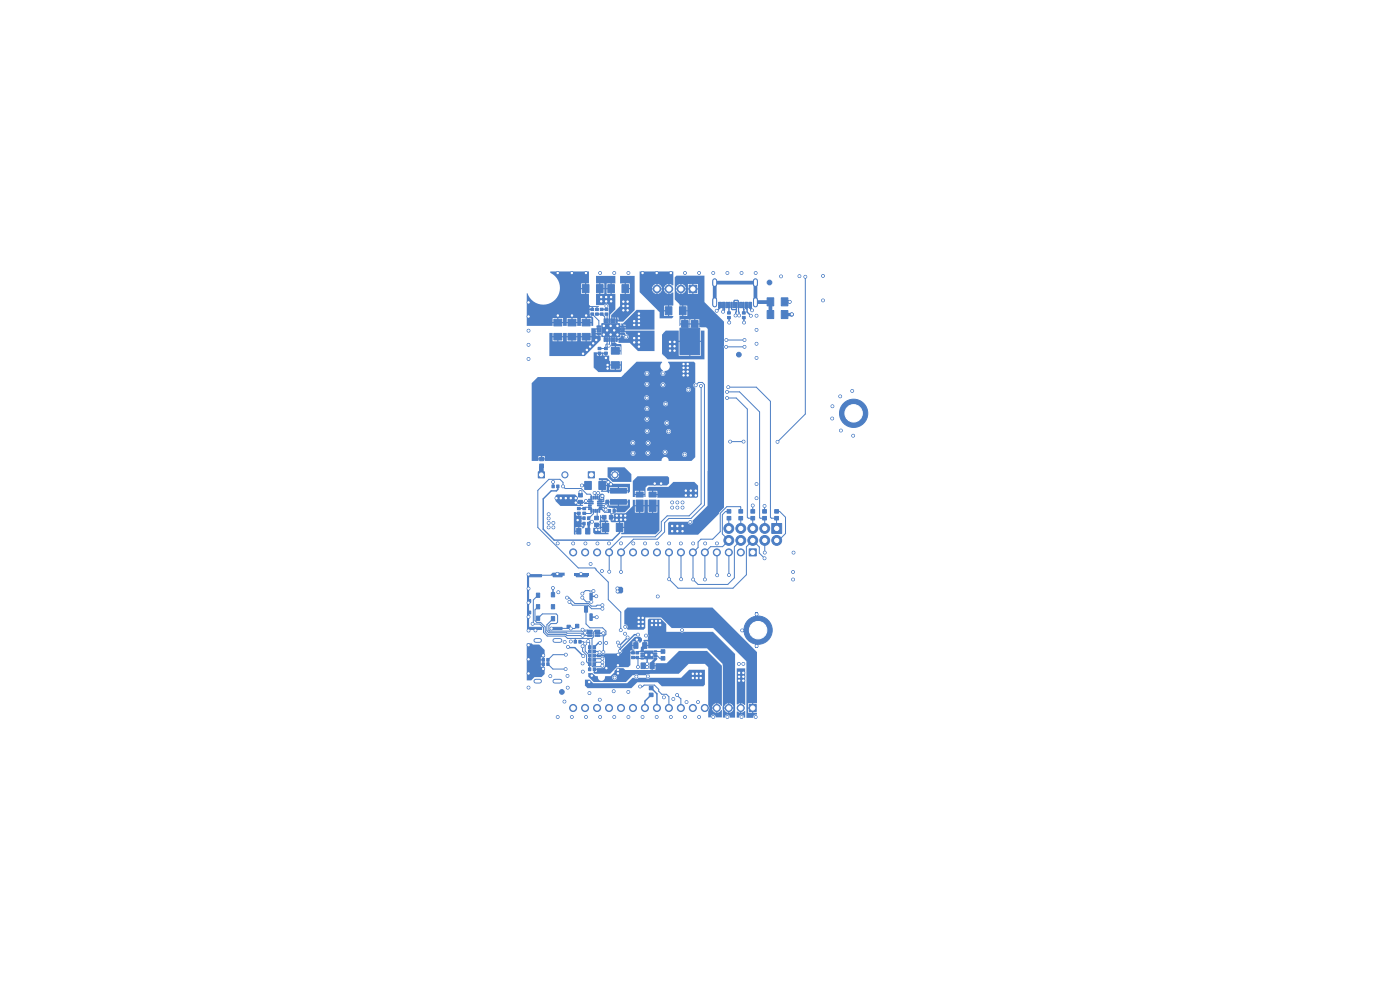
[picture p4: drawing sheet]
<svg xmlns="http://www.w3.org/2000/svg" width="297mm" height="210mm" viewBox="0 0 297 210" stroke-linecap="round" stroke-linejoin="round" font-family="sans-serif">
<g fill="#4d7fc4">
<path d="M121.8 121.5h3.2v.6h-3.2z"/>
<path d="M157.4 133.5h.5v.5h-.5z"/>
<path d="M160.2 130h.6v.9h-.6z"/>
<path d="M160.2 136.5h.6v.9h-.6z"/>
<path d="M111.8 121.9h5l.4-.4h2.6v.6h-8z"/>
<path d="M111.8 121.9h.5v11.6h-.5z"/>
<path d="M130.7 124.8l.3-.3h.9l.3 .3v.8l-.3 .3h-.9l-.3-.3z"/>
<path d="M135.9 137.3l.4-.4h.9v.6h-.4l-.3 .3v.3h-.6z"/>
<path d="M138.7 139.6h.6v.3l-.5 .6v.3h-.9z"/>
</g>
<g fill="#4d7fc4" stroke="#4d7fc4" stroke-width=".21">
<path d="M158.9 149.4h1.5v1.5h-1.5z"/>
<path d="M114.2 100.1h1.3v1.3h-1.3z"/>
<path d="M124.8 100.1h1.3v1.3h-1.3z"/>
<path d="M163.7 111h2.1v2.1h-2.1z"/>
<path d="M158.9 116.4h1.5v1.5h-1.5z"/>
<path d="M146.2 60.5h1.6v1.6h-1.6z"/>
<path d="M125.8 138.8h.5v.6h-.5z"/>
<path d="M124.8 138.8h.5v.6h-.5z"/>
<path d="M123.6 110.8h.5v.6h-.5z"/>
<path d="M124.6 110.8h.5v.6h-.5z"/>
<path d="M115 139.7h.5v.6h-.5z"/>
<path d="M116 139.7h.5v.6h-.5z"/>
<path d="M161.8 109.6h.8v.7h-.8z"/>
<path d="M161.8 108.1h.8v.8h-.8z"/>
<path d="M117.1 102.9h.5v.6h-.5z"/>
<path d="M118.1 102.9h.5v.6h-.5z"/>
<path d="M114.5 98.4h.8v.8h-.8z"/>
<path d="M114.5 97h.8v.7h-.8z"/>
<path d="M129.7 76.7h1.7v1.4h-1.7z"/>
<path d="M129.7 73.7h1.7v1.4h-1.7z"/>
<path d="M136 140.6h.9v1.2h-.9z"/>
<path d="M137.9 140.6h.9v1.2h-.9z"/>
<path d="M125.8 140.6h.5v.6h-.5z"/>
<path d="M124.8 140.6h.5v.6h-.5z"/>
<path d="M138.8 138.1h.5v.2h-.5z"/>
<path d="M138.8 138.6h.5v.2h-.5z"/>
<path d="M138.8 139.1h.5v.2h-.5z"/>
<path d="M138.8 139.6h.5v.2h-.5z"/>
<path d="M136 139.6h.5v.2h-.5z"/>
<path d="M136 139.1h.5v.2h-.5z"/>
<path d="M136 138.6h.5v.2h-.5z"/>
<path d="M136 138.1h.5v.2h-.5z"/>
<path d="M136.7 138.1h1.8v1.7h-1.8z"/>
<path d="M125.8 141.7h.5v.6h-.5z"/>
<path d="M124.8 141.7h.5v.6h-.5z"/>
<path d="M146.7 68h1.4v1.4h-1.4z"/>
<path d="M144.6 68h1.4v1.4h-1.4z"/>
<path d="M144.2 69.6h4.2v5.6h-4.2z"/>
<path d="M129.5 106h3.4v1h-3.4z"/>
<path d="M129.5 103.6h3.4v1h-3.4z"/>
<path d="M130.6 71.6h.3v.8h-.3z"/>
<path d="M130.1 71.6h.3v.8h-.3z"/>
<path d="M129.6 71.6h.3v.8h-.3z"/>
<path d="M129.1 71.6h.3v.8h-.3z"/>
<path d="M128.6 71.6h.3v.8h-.3z"/>
<path d="M128.1 71.6h.3v.8h-.3z"/>
<path d="M126.6 70.6h.8v.3h-.8z"/>
<path d="M126.6 70.1h.8v.3h-.8z"/>
<path d="M126.6 69.6h.8v.3h-.8z"/>
<path d="M126.6 69.1h.8v.3h-.8z"/>
<path d="M128.1 67.6h.3v.8h-.3z"/>
<path d="M128.6 67.6h.3v.8h-.3z"/>
<path d="M129.1 67.6h.3v.8h-.3z"/>
<path d="M129.6 67.6h.3v.8h-.3z"/>
<path d="M130.1 67.6h.3v.8h-.3z"/>
<path d="M130.6 67.6h.3v.8h-.3z"/>
<path d="M131.6 69.1h.8v.3h-.8z"/>
<path d="M131.6 69.6h.8v.3h-.8z"/>
<path d="M131.6 70.1h.8v.3h-.8z"/>
<path d="M131.6 70.6h.8v.3h-.8z"/>
<path d="M127.7 68.7h3.7v2.7h-3.7z"/>
<path d="M122.7 104.7h.8v.7h-.8z"/>
<path d="M122.7 106.1h.8v.8h-.8z"/>
<path d="M152.4 64.1h.3v1.2h-.3z"/>
<path d="M153.2 64.1h.3v1.2h-.3z"/>
<path d="M154.5 64.1h.3v1.2h-.3z"/>
<path d="M155.5 64.1h.3v1.2h-.3z"/>
<path d="M156 64.1h.3v1.2h-.3z"/>
<path d="M157 64.1h.3v1.2h-.3z"/>
<path d="M158.3 64.1h.3v1.2h-.3z"/>
<path d="M159.1 64.1h.3v1.2h-.3z"/>
<path d="M158.8 64.1h.3v1.2h-.3z"/>
<path d="M158 64.1h.3v1.2h-.3z"/>
<path d="M157.5 64.1h.3v1.2h-.3z"/>
<path d="M156.5 64.1h.3v1.2h-.3z"/>
<path d="M155 64.1h.3v1.2h-.3z"/>
<path d="M154 64.1h.3v1.2h-.3z"/>
<path d="M153.5 64.1h.3v1.2h-.3z"/>
<path d="M152.7 64.1h.3v1.2h-.3z"/>
<path d="M127.3 66.4h.6v.5h-.6z"/>
<path d="M127.3 65.4h.6v.5h-.6z"/>
<path d="M113.8 125.8h.7v.9h-.7z"/>
<path d="M113.8 128.3h.7v.9h-.7z"/>
<path d="M113.8 130.7h.7v.9h-.7z"/>
<path d="M117 125.7h.7v.9h-.7z"/>
<path d="M117 128.3h.7v.9h-.7z"/>
<path d="M117 130.8h.7v.9h-.7z"/>
<path d="M112 133.1h2.9v.4h-2.9z"/>
<path d="M117.3 133.1h1.9v.4h-1.9z"/>
<path d="M120.3 132.6h.7v.7h-.7z"/>
<path d="M122.1 132.4h.7v.8h-.7z"/>
<path d="M125.1 130.2h.5v1.4h-.5z"/>
<path d="M124 128.7h.6v1.2h-.6z"/>
<path d="M125.1 125.8h.5v1.4h-.5z"/>
<path d="M122.2 121.9h2.4v.5h-2.4z"/>
<path d="M117.3 121.9h1.9v.5h-1.9z"/>
<path d="M112 121.9h2.9v.5h-2.9z"/>
<path d="M112 127.2h.6v.6h-.6z"/>
<path d="M112 129.6h.6v.6h-.6z"/>
<path d="M125.3 65.4h.6v.5h-.6z"/>
<path d="M125.3 66.4h.6v.5h-.6z"/>
<path d="M157.5 66.1h.6v.5h-.6z"/>
<path d="M157.5 67.1h.6v.5h-.6z"/>
<path d="M127 102.1h1.4v1.7h-1.4z"/>
<path d="M124 102.1h1.4v1.7h-1.4z"/>
<path d="M126.3 65.4h.6v.5h-.6z"/>
<path d="M126.3 66.4h.6v.5h-.6z"/>
<path d="M130.7 111h1.4v1.7h-1.4z"/>
<path d="M127.7 111h1.4v1.7h-1.4z"/>
<path d="M134.9 104.4h1.5v1h-1.5z"/>
<path d="M134.9 106.1h1.5v2.4h-1.5z"/>
<path d="M120.5 67.7h1.7v1.4h-1.7z"/>
<path d="M120.5 70.7h1.7v1.4h-1.7z"/>
<path d="M134 139.2h.6v.5h-.6z"/>
<path d="M134 138.2h.6v.5h-.6z"/>
<path d="M154.2 109.6h.8v.7h-.8z"/>
<path d="M154.2 108.1h.8v.8h-.8z"/>
<path d="M126.1 111h.8v.7h-.8z"/>
<path d="M126.1 109.5h.8v.8h-.8z"/>
<path d="M154.3 67.1h.6v.5h-.6z"/>
<path d="M154.3 66.1h.6v.5h-.6z"/>
<path d="M123.6 109.6h.5v.6h-.5z"/>
<path d="M124.6 109.6h.5v.6h-.5z"/>
<path d="M125.8 137h.5v.6h-.5z"/>
<path d="M124.8 137h.5v.6h-.5z"/>
<path d="M159.3 109.6h.8v.7h-.8z"/>
<path d="M159.3 108.1h.8v.8h-.8z"/>
<path d="M140.2 137.8h.8v.8h-.8z"/>
<path d="M140.2 139.3h.8v.7h-.8z"/>
<path d="M123.5 67.7h1.7v1.4h-1.7z"/>
<path d="M123.5 70.7h1.7v1.4h-1.7z"/>
<path d="M156.7 109.6h.8v.7h-.8z"/>
<path d="M156.7 108.1h.8v.8h-.8z"/>
<path d="M125.8 139.7h.5v.6h-.5z"/>
<path d="M124.8 139.7h.5v.6h-.5z"/>
<path d="M126.9 74.7h.6v.5h-.6z"/>
<path d="M126.9 73.7h.6v.5h-.6z"/>
<path d="M128.3 65.4h.6v.5h-.6z"/>
<path d="M128.3 66.4h.6v.5h-.6z"/>
<path d="M164.3 109.6h.8v.7h-.8z"/>
<path d="M164.3 108.1h.8v.8h-.8z"/>
<path d="M116 140.6h.5v.6h-.5z"/>
<path d="M115 140.6h.5v.6h-.5z"/>
<path d="M122.5 108.6h.6v.5h-.6z"/>
<path d="M122.5 107.6h.6v.5h-.6z"/>
<path d="M126.3 133.7h.9v.3h-.9z"/>
<path d="M126.3 134.2h.9v.3h-.9z"/>
<path d="M126.3 134.7h.9v.3h-.9z"/>
<path d="M124.6 134.7h1v.3h-1z"/>
<path d="M124.6 134.2h1v.3h-1z"/>
<path d="M124.6 133.7h1v.3h-1z"/>
<path d="M117.5 67.7h1.7v1.4h-1.7z"/>
<path d="M117.5 70.7h1.7v1.4h-1.7z"/>
<path d="M123.5 60.4h1.4v1.7h-1.4z"/>
<path d="M126.5 60.4h1.4v1.7h-1.4z"/>
<path d="M123.6 108.6h.6v.5h-.6z"/>
<path d="M123.6 107.6h.6v.5h-.6z"/>
<path d="M141.1 65.1h1.4v1.7h-1.4z"/>
<path d="M144.1 65.1h1.4v1.7h-1.4z"/>
<path d="M134.9 138.2h.6v.5h-.6z"/>
<path d="M134.9 139.2h.6v.5h-.6z"/>
<path d="M128.2 74.7h.6v.5h-.6z"/>
<path d="M128.2 73.7h.6v.5h-.6z"/>
<path d="M127.1 107.9l.1 .1v.7l-.2-.1z"/>
<path d="M127.1 107.9h.6v.2h-.6z"/>
<path d="M126.6 108.1h.2v.6l-.2-.1z"/>
<path d="M126.2 108.1h.2v.6l-.2-.1z"/>
<path d="M125.8 108.1h.2v.6l-.2-.1z"/>
<path d="M125.4 107.9l.1 .1v.7l-.2-.1z"/>
<path d="M124.9 107.9h.6v.2h-.6z"/>
<path d="M124.9 107.5h.5v.2h-.5z"/>
<path d="M124.9 107.1h.5v.2h-.5z"/>
<path d="M124.9 106.7h.9v.2h-.9z"/>
<path d="M124.9 106.3h.9v.2h-.9z"/>
<path d="M124.9 105.9h.6v.2h-.6z"/>
<path d="M125.4 105.3h.1v.8h-.2z"/>
<path d="M125.8 105.3h.2v.6l-.2-.1z"/>
<path d="M126.2 105.3h.2v.6l-.2-.1z"/>
<path d="M126.6 105.3h.2v.6l-.2-.1z"/>
<path d="M127.1 105.9h.6v.2h-.6z"/>
<path d="M127.1 105.3h.1v.8h-.2z"/>
<path d="M126.8 106.3h.9v.2h-.9z"/>
<path d="M126.8 106.7h.9v.2h-.9z"/>
<path d="M126.8 107.1h.9v.2h-.9z"/>
<path d="M127.1 107.5h.6v.2h-.5z"/>
<path d="M162.7 63.2h1.4v1.7h-1.4z"/>
<path d="M165.7 63.2h1.4v1.7h-1.4z"/>
<path d="M129 108.1h.5v.6h-.5z"/>
<path d="M130 108.1h.5v.6h-.5z"/>
<path d="M125.8 137.9h.5v.6h-.5z"/>
<path d="M124.8 137.9h.5v.6h-.5z"/>
<path d="M128.9 60.4h1.4v1.7h-1.4z"/>
<path d="M131.9 60.4h1.4v1.7h-1.4z"/>
<path d="M122.3 112.1h.9v1.2h-.9z"/>
<path d="M124.2 112.1h.9v1.2h-.9z"/>
<path d="M137.7 147h.8v.8h-.8z"/>
<path d="M137.7 145.6h.8v.7h-.8z"/>
<path d="M134.4 136.3h.9v1.2h-.9z"/>
<path d="M136.3 136.3h.9v1.2h-.9z"/>
<path d="M122.8 135.8h.5v.6h-.5z"/>
<path d="M121.8 135.8h.5v.6h-.5z"/>
<path d="M162.7 65.9h1.4v1.7h-1.4z"/>
<path d="M165.7 65.9h1.4v1.7h-1.4z"/>
<path d="M127.8 109.3h.8v.8h-.8z"/>
<path d="M129.3 109.3h.7v.8h-.7z"/>
<path d="M137.7 104.4h1.5v1h-1.5z"/>
<path d="M137.7 106.1h1.5v2.4h-1.5z"/>
<circle cx="181.1" cy="87.7" r="3"/>
<circle cx="157.1" cy="150.2" r=".75"/>
<circle cx="154.6" cy="150.2" r=".75"/>
<circle cx="152.1" cy="150.2" r=".75"/>
<circle cx="149.5" cy="150.2" r=".75"/>
<circle cx="147" cy="150.2" r=".75"/>
<circle cx="144.4" cy="150.2" r=".75"/>
<circle cx="141.9" cy="150.2" r=".75"/>
<circle cx="139.4" cy="150.2" r=".75"/>
<circle cx="136.8" cy="150.2" r=".75"/>
<circle cx="134.3" cy="150.2" r=".75"/>
<circle cx="131.7" cy="150.2" r=".75"/>
<circle cx="129.2" cy="150.2" r=".75"/>
<circle cx="126.7" cy="150.2" r=".75"/>
<circle cx="124.1" cy="150.2" r=".75"/>
<circle cx="121.6" cy="150.2" r=".75"/>
<circle cx="119.8" cy="100.7" r=".65"/>
<circle cx="160.8" cy="133.7" r="3"/>
<circle cx="130.4" cy="100.7" r=".65"/>
<circle cx="164.8" cy="114.6" r="1.05"/>
<circle cx="162.2" cy="112.1" r="1.05"/>
<circle cx="162.2" cy="114.6" r="1.05"/>
<circle cx="159.7" cy="112.1" r="1.05"/>
<circle cx="159.7" cy="114.6" r="1.05"/>
<circle cx="157.2" cy="112.1" r="1.05"/>
<circle cx="157.2" cy="114.6" r="1.05"/>
<circle cx="154.6" cy="112.1" r="1.05"/>
<circle cx="154.6" cy="114.6" r="1.05"/>
<circle cx="157.2" cy="117.2" r=".75"/>
<circle cx="154.6" cy="117.2" r=".75"/>
<circle cx="152.1" cy="117.2" r=".75"/>
<circle cx="149.5" cy="117.2" r=".75"/>
<circle cx="147" cy="117.2" r=".75"/>
<circle cx="144.5" cy="117.2" r=".75"/>
<circle cx="141.9" cy="117.2" r=".75"/>
<circle cx="139.4" cy="117.2" r=".75"/>
<circle cx="136.8" cy="117.2" r=".75"/>
<circle cx="134.3" cy="117.2" r=".75"/>
<circle cx="131.8" cy="117.2" r=".75"/>
<circle cx="129.2" cy="117.2" r=".75"/>
<circle cx="126.7" cy="117.2" r=".75"/>
<circle cx="124.1" cy="117.2" r=".75"/>
<circle cx="121.6" cy="117.2" r=".75"/>
<circle cx="144.5" cy="61.3" r=".8"/>
<circle cx="141.9" cy="61.3" r=".8"/>
<circle cx="139.4" cy="61.3" r=".8"/>
<circle cx="119.2" cy="146.8" r=".5"/>
<circle cx="163.2" cy="59.9" r=".5"/>
<circle cx="156.7" cy="75.2" r=".5"/>
<circle cx="113" cy="132.3" r=".3"/>
<circle cx="127.8" cy="141.2" r=".3"/>
<circle cx="123.6" cy="137.1" r=".3"/>
<circle cx="123.6" cy="134.9" r=".3"/>
<circle cx="124.8" cy="136" r=".3"/>
<circle cx="123.6" cy="133.6" r=".3"/>
<circle cx="124.1" cy="134.2" r=".3"/>
<circle cx="124.1" cy="136.5" r=".3"/>
<circle cx="127.5" cy="63.9" r=".3"/>
<circle cx="127.5" cy="63" r=".3"/>
<circle cx="129.6" cy="63" r=".3"/>
<circle cx="128.6" cy="63" r=".3"/>
<circle cx="128.6" cy="63.9" r=".3"/>
<circle cx="129.6" cy="63.9" r=".3"/>
<circle cx="128.6" cy="64.9" r=".3"/>
<circle cx="133.1" cy="64.9" r=".3"/>
<circle cx="133.1" cy="64" r=".3"/>
<circle cx="133.1" cy="65.8" r=".3"/>
<circle cx="132.2" cy="64.9" r=".3"/>
<circle cx="132.2" cy="64" r=".3"/>
<circle cx="132.2" cy="65.8" r=".3"/>
<circle cx="125.6" cy="110.7" r=".3"/>
<circle cx="128.5" cy="107.4" r=".3"/>
<circle cx="154" cy="73.6" r=".3"/>
<circle cx="157.9" cy="73.6" r=".3"/>
<circle cx="157.9" cy="72.1" r=".3"/>
<circle cx="154.1" cy="72.1" r=".3"/>
<circle cx="127.2" cy="138.4" r=".3"/>
<circle cx="128" cy="138.3" r=".3"/>
<circle cx="144.8" cy="111.6" r=".3"/>
<circle cx="143.7" cy="112.7" r=".3"/>
<circle cx="144.8" cy="112.7" r=".3"/>
<circle cx="142.6" cy="112.7" r=".3"/>
<circle cx="143.7" cy="111.6" r=".3"/>
<circle cx="142.6" cy="111.6" r=".3"/>
<circle cx="127.8" cy="140.5" r=".3"/>
<circle cx="127.8" cy="139.7" r=".3"/>
<circle cx="135.8" cy="145.6" r=".3"/>
<circle cx="135.3" cy="141.5" r=".3"/>
<circle cx="119.4" cy="103.2" r=".3"/>
<circle cx="143.6" cy="147.4" r=".3"/>
<circle cx="144.7" cy="133.7" r=".3"/>
<circle cx="131.7" cy="133.7" r=".3"/>
<circle cx="125.9" cy="125.4" r=".3"/>
<circle cx="123.5" cy="125.9" r=".3"/>
<circle cx="139.2" cy="132.6" r=".3"/>
<circle cx="140" cy="131.7" r=".3"/>
<circle cx="125.8" cy="72.8" r=".3"/>
<circle cx="140" cy="132.6" r=".3"/>
<circle cx="123.7" cy="75" r=".3"/>
<circle cx="139.2" cy="131.7" r=".3"/>
<circle cx="131" cy="124.8" r=".3"/>
<circle cx="129.1" cy="73.3" r=".3"/>
<circle cx="129.6" cy="102.7" r=".3"/>
<circle cx="125.2" cy="73.5" r=".3"/>
<circle cx="138.3" cy="131.7" r=".3"/>
<circle cx="131" cy="125.5" r=".3"/>
<circle cx="124.5" cy="74.2" r=".3"/>
<circle cx="138.3" cy="132.6" r=".3"/>
<circle cx="124.3" cy="106.3" r=".3"/>
<circle cx="129" cy="102.3" r=".3"/>
<circle cx="126.5" cy="72.1" r=".3"/>
<circle cx="154.9" cy="93.7" r=".3"/>
<circle cx="164.9" cy="93.7" r=".3"/>
<circle cx="170.8" cy="58.7" r=".3"/>
<circle cx="131.1" cy="142.1" r=".3"/>
<circle cx="131.1" cy="142.8" r=".3"/>
<circle cx="123.7" cy="139.2" r=".3"/>
<circle cx="118.4" cy="125.6" r=".3"/>
<circle cx="145.2" cy="96.4" r=".3"/>
<circle cx="157.7" cy="93.7" r=".3"/>
<circle cx="125.5" cy="143.3" r=".3"/>
<circle cx="120.5" cy="137.2" r=".3"/>
<circle cx="119" cy="105.7" r=".3"/>
<circle cx="121.1" cy="105.7" r=".3"/>
<circle cx="122.1" cy="106.6" r=".3"/>
<circle cx="136.3" cy="132.8" r=".3"/>
<circle cx="118" cy="105.7" r=".3"/>
<circle cx="122.1" cy="105.7" r=".3"/>
<circle cx="135.5" cy="132.8" r=".3"/>
<circle cx="135.5" cy="131.9" r=".3"/>
<circle cx="135.5" cy="131.1" r=".3"/>
<circle cx="120" cy="105.7" r=".3"/>
<circle cx="136.3" cy="131.9" r=".3"/>
<circle cx="136.3" cy="131.1" r=".3"/>
<circle cx="131.5" cy="138.1" r=".3"/>
<circle cx="135.3" cy="134.6" r=".3"/>
<circle cx="131.4" cy="137" r=".3"/>
<circle cx="133.1" cy="135.2" r=".3"/>
<circle cx="147" cy="122.9" r=".3"/>
<circle cx="162.2" cy="118.4" r=".3"/>
<circle cx="159.7" cy="107.2" r=".3"/>
<circle cx="141.9" cy="122.9" r=".3"/>
<circle cx="144.5" cy="122.9" r=".3"/>
<circle cx="162.2" cy="107.3" r=".3"/>
<circle cx="154.6" cy="122" r=".3"/>
<circle cx="162.2" cy="117.2" r=".3"/>
<circle cx="129.2" cy="121.3" r=".3"/>
<circle cx="148.7" cy="81.9" r=".3"/>
<circle cx="126.9" cy="104.6" r=".3"/>
<circle cx="127.8" cy="129.1" r=".3"/>
<circle cx="120.8" cy="127.7" r=".3"/>
<circle cx="126.1" cy="104.6" r=".3"/>
<circle cx="120.3" cy="126.8" r=".3"/>
<circle cx="127.8" cy="128.4" r=".3"/>
<circle cx="147.6" cy="81.7" r=".3"/>
<circle cx="131.7" cy="121.3" r=".3"/>
<circle cx="145" cy="78.8" r=".3"/>
<circle cx="145.9" cy="77.2" r=".3"/>
<circle cx="145.9" cy="78" r=".3"/>
<circle cx="145.9" cy="78.8" r=".3"/>
<circle cx="145" cy="78" r=".3"/>
<circle cx="145" cy="79.6" r=".3"/>
<circle cx="145" cy="77.2" r=".3"/>
<circle cx="145.9" cy="79.6" r=".3"/>
<circle cx="125" cy="144.7" r=".3"/>
<circle cx="156.8" cy="144.4" r=".3"/>
<circle cx="145.5" cy="105.1" r=".3"/>
<circle cx="147.6" cy="105.1" r=".3"/>
<circle cx="146.5" cy="105.1" r=".3"/>
<circle cx="156.8" cy="143.6" r=".3"/>
<circle cx="157.7" cy="142.7" r=".3"/>
<circle cx="147.8" cy="142.9" r=".3"/>
<circle cx="145.5" cy="104.1" r=".3"/>
<circle cx="146.5" cy="104.1" r=".3"/>
<circle cx="156.8" cy="142.7" r=".3"/>
<circle cx="147" cy="143.8" r=".3"/>
<circle cx="157.7" cy="144.4" r=".3"/>
<circle cx="147.6" cy="104.1" r=".3"/>
<circle cx="147" cy="142.9" r=".3"/>
<circle cx="147.8" cy="143.8" r=".3"/>
<circle cx="148.6" cy="143.8" r=".3"/>
<circle cx="148.6" cy="142.9" r=".3"/>
<circle cx="157.7" cy="143.6" r=".3"/>
<circle cx="149.5" cy="122.9" r=".3"/>
<circle cx="152.1" cy="122" r=".3"/>
<circle cx="157.3" cy="57.9" r=".3"/>
<circle cx="128.5" cy="75.9" r=".3"/>
<circle cx="132.6" cy="134.4" r=".3"/>
<circle cx="146.4" cy="110.7" r=".3"/>
<circle cx="176.6" cy="86.2" r=".3"/>
<circle cx="137.2" cy="79.2" r=".3"/>
<circle cx="116.4" cy="111.9" r=".3"/>
<circle cx="157.8" cy="68.4" r=".3"/>
<circle cx="126.7" cy="115.3" r=".3"/>
<circle cx="140.6" cy="81.6" r=".3"/>
<circle cx="160.5" cy="130.3" r=".3"/>
<circle cx="169.6" cy="58.6" r=".3"/>
<circle cx="176.5" cy="88.8" r=".3"/>
<circle cx="112.1" cy="64.1" r=".3"/>
<circle cx="124.3" cy="66.9" r=".3"/>
<circle cx="145.3" cy="57.9" r=".3"/>
<circle cx="149.6" cy="115.3" r=".3"/>
<circle cx="117.3" cy="124.7" r=".3"/>
<circle cx="160.5" cy="105.7" r=".3"/>
<circle cx="178.2" cy="84.1" r=".3"/>
<circle cx="116.4" cy="109.1" r=".3"/>
<circle cx="131" cy="71" r=".3"/>
<circle cx="137.2" cy="81.5" r=".3"/>
<circle cx="132.8" cy="71.4" r=".3"/>
<circle cx="125.3" cy="119.6" r=".3"/>
<circle cx="181" cy="92.4" r=".3"/>
<circle cx="178.4" cy="91.3" r=".3"/>
<circle cx="151.3" cy="57.9" r=".3"/>
<circle cx="160.5" cy="75.9" r=".3"/>
<circle cx="134.3" cy="96.2" r=".3"/>
<circle cx="131.1" cy="136.3" r=".3"/>
<circle cx="128.6" cy="136.4" r=".3"/>
<circle cx="127.2" cy="148.4" r=".3"/>
<circle cx="157.4" cy="133.7" r=".3"/>
<circle cx="137" cy="134.8" r=".3"/>
<circle cx="121.1" cy="133.3" r=".3"/>
<circle cx="124.2" cy="115.3" r=".3"/>
<circle cx="129.5" cy="69.1" r=".3"/>
<circle cx="143.7" cy="107.7" r=".3"/>
<circle cx="116.4" cy="110.9" r=".3"/>
<circle cx="154.3" cy="152.1" r=".3"/>
<circle cx="160.3" cy="57.9" r=".3"/>
<circle cx="138.2" cy="138.9" r=".3"/>
<circle cx="139.3" cy="57.9" r=".3"/>
<circle cx="141.9" cy="115.3" r=".3"/>
<circle cx="112.1" cy="145.9" r=".3"/>
<circle cx="137.4" cy="143.5" r=".3"/>
<circle cx="128.6" cy="141.7" r=".3"/>
<circle cx="145.3" cy="152.1" r=".3"/>
<circle cx="128.8" cy="70.1" r=".3"/>
<circle cx="147" cy="115.3" r=".3"/>
<circle cx="131.1" cy="138.9" r=".3"/>
<circle cx="112.1" cy="142.9" r=".3"/>
<circle cx="141.4" cy="89.7" r=".3"/>
<circle cx="127.3" cy="152.1" r=".3"/>
<circle cx="129.2" cy="115.3" r=".3"/>
<circle cx="130.2" cy="146.6" r=".3"/>
<circle cx="112.1" cy="139.9" r=".3"/>
<circle cx="140.6" cy="79.2" r=".3"/>
<circle cx="133.3" cy="146.8" r=".3"/>
<circle cx="137.3" cy="141.5" r=".3"/>
<circle cx="180.8" cy="82.9" r=".3"/>
<circle cx="127.3" cy="57.9" r=".3"/>
<circle cx="160.3" cy="152.1" r=".3"/>
<circle cx="124.3" cy="57.9" r=".3"/>
<circle cx="135" cy="143.5" r=".3"/>
<circle cx="131.7" cy="115.3" r=".3"/>
<circle cx="128.1" cy="69.1" r=".3"/>
<circle cx="129.5" cy="71" r=".3"/>
<circle cx="160.5" cy="70" r=".3"/>
<circle cx="123.1" cy="104.4" r=".3"/>
<circle cx="112.1" cy="115.4" r=".3"/>
<circle cx="118.3" cy="115.3" r=".3"/>
<circle cx="146" cy="82.7" r=".3"/>
<circle cx="121.3" cy="152.1" r=".3"/>
<circle cx="127.3" cy="136.4" r=".3"/>
<circle cx="123.6" cy="142.5" r=".3"/>
<circle cx="128.9" cy="78.2" r=".3"/>
<circle cx="148.1" cy="148.9" r=".3"/>
<circle cx="174.6" cy="58.5" r=".3"/>
<circle cx="137.2" cy="88.9" r=".3"/>
<circle cx="137.5" cy="94" r=".3"/>
<circle cx="130.3" cy="152.1" r=".3"/>
<circle cx="121.3" cy="66.9" r=".3"/>
<circle cx="156.7" cy="140.8" r=".3"/>
<circle cx="121.3" cy="57.9" r=".3"/>
<circle cx="148.3" cy="57.9" r=".3"/>
<circle cx="167.5" cy="64" r=".3"/>
<circle cx="117" cy="133.3" r=".3"/>
<circle cx="148.3" cy="152.1" r=".3"/>
<circle cx="144.8" cy="107.7" r=".3"/>
<circle cx="112.1" cy="136.9" r=".3"/>
<circle cx="119.8" cy="136.2" r=".3"/>
<circle cx="127.8" cy="105.2" r=".3"/>
<circle cx="112.1" cy="133.8" r=".3"/>
<circle cx="130.3" cy="57.9" r=".3"/>
<circle cx="121.6" cy="115.3" r=".3"/>
<circle cx="127.1" cy="112.4" r=".3"/>
<circle cx="160.5" cy="67" r=".3"/>
<circle cx="119.7" cy="148.8" r=".3"/>
<circle cx="137.3" cy="140.8" r=".3"/>
<circle cx="139.5" cy="126.5" r=".3"/>
<circle cx="168.3" cy="117.2" r=".3"/>
<circle cx="168.2" cy="122.9" r=".3"/>
<circle cx="126.5" cy="126.5" r=".3"/>
<circle cx="112.1" cy="73.1" r=".3"/>
<circle cx="133.3" cy="152.1" r=".3"/>
<circle cx="134.3" cy="115.3" r=".3"/>
<circle cx="131" cy="69.1" r=".3"/>
<circle cx="118.2" cy="121.7" r=".3"/>
<circle cx="135.1" cy="135.7" r=".3"/>
<circle cx="168.2" cy="121.3" r=".3"/>
<circle cx="136.8" cy="115.3" r=".3"/>
<circle cx="151.3" cy="152.1" r=".3"/>
<circle cx="160.5" cy="137" r=".3"/>
<circle cx="142.3" cy="57.9" r=".3"/>
<circle cx="141.8" cy="91.5" r=".3"/>
<circle cx="154.3" cy="57.9" r=".3"/>
<circle cx="122.5" cy="110.3" r=".3"/>
<circle cx="118.3" cy="152.1" r=".3"/>
<circle cx="112.1" cy="70.1" r=".3"/>
<circle cx="142.3" cy="152.1" r=".3"/>
<circle cx="136.3" cy="57.9" r=".3"/>
<circle cx="141.2" cy="85.7" r=".3"/>
<circle cx="112.1" cy="67.1" r=".3"/>
<circle cx="152" cy="65.9" r=".3"/>
<circle cx="130.3" cy="70.1" r=".3"/>
<circle cx="142.6" cy="106.6" r=".3"/>
<circle cx="120.4" cy="145.9" r=".3"/>
<circle cx="112.1" cy="130.9" r=".3"/>
<circle cx="112.1" cy="124.9" r=".3"/>
<circle cx="137.2" cy="86.7" r=".3"/>
<circle cx="157.7" cy="140.8" r=".3"/>
<circle cx="168" cy="66.7" r=".3"/>
<circle cx="143.7" cy="106.6" r=".3"/>
<circle cx="139.3" cy="152.1" r=".3"/>
<circle cx="142.6" cy="107.7" r=".3"/>
<circle cx="126.5" cy="112.4" r=".3"/>
<circle cx="118.3" cy="57.9" r=".3"/>
<circle cx="144.8" cy="106.6" r=".3"/>
<circle cx="124.3" cy="152.1" r=".3"/>
<circle cx="123.4" cy="103" r=".3"/>
<circle cx="130.4" cy="143.7" r=".3"/>
<circle cx="139.4" cy="115.3" r=".3"/>
<circle cx="137.1" cy="138.9" r=".3"/>
<circle cx="115.2" cy="141.9" r=".3"/>
<circle cx="142.8" cy="148.3" r=".3"/>
<circle cx="128.9" cy="77.4" r=".3"/>
<circle cx="141.1" cy="95.9" r=".3"/>
<circle cx="121.1" cy="136.1" r=".3"/>
<circle cx="128.1" cy="71" r=".3"/>
<circle cx="116.7" cy="143.4" r=".3"/>
<circle cx="116.4" cy="110" r=".3"/>
<circle cx="125" cy="147" r=".3"/>
<circle cx="160.5" cy="102.7" r=".3"/>
<circle cx="133.3" cy="57.9" r=".3"/>
<circle cx="136.3" cy="152.1" r=".3"/>
<circle cx="127.7" cy="121.1" r=".3"/>
<circle cx="152.1" cy="115.3" r=".3"/>
<circle cx="118.3" cy="66.9" r=".3"/>
<circle cx="131.1" cy="141.1" r=".3"/>
<circle cx="137.2" cy="84.4" r=".3"/>
<circle cx="128" cy="134.3" r=".3"/>
<circle cx="165.7" cy="58.6" r=".3"/>
<circle cx="132.6" cy="133" r=".3"/>
<circle cx="154.7" cy="68.4" r=".3"/>
<circle cx="140.8" cy="147.9" r=".3"/>
<circle cx="112.1" cy="76.1" r=".3"/>
<circle cx="144.4" cy="115.3" r=".3"/>
<circle cx="120.4" cy="143.4" r=".3"/>
<circle cx="174.6" cy="63.7" r=".3"/>
<circle cx="123.6" cy="140.7" r=".3"/>
<circle cx="123.2" cy="121.7" r=".3"/>
<circle cx="112.1" cy="121.9" r=".3"/>
<circle cx="145.6" cy="148.9" r=".3"/>
<circle cx="117.4" cy="111.9" r=".3"/>
<circle cx="137.4" cy="96.1" r=".3"/>
<circle cx="160.5" cy="72.9" r=".3"/>
<circle cx="117.4" cy="110.9" r=".3"/>
<circle cx="115.2" cy="139" r=".3"/>
<circle cx="112.1" cy="127.9" r=".3"/>
<circle cx="137.3" cy="91.5" r=".3"/>
<circle cx="113.6" cy="133.7" r=".3"/>
<circle cx="157.3" cy="152.1" r=".3"/>
<circle cx="126.6" cy="130.9" r=".3"/>
<circle cx="159.5" cy="65.8" r=".3"/>
<circle cx="143.1" cy="72.5" r=".3"/>
<circle cx="132.6" cy="109.4" r=".3"/>
<circle cx="130.8" cy="110.3" r=".3"/>
<circle cx="130.8" cy="109.4" r=".3"/>
<circle cx="142.1" cy="73.5" r=".3"/>
<circle cx="131.7" cy="109.4" r=".3"/>
<circle cx="131.7" cy="110.2" r=".3"/>
<circle cx="143.1" cy="73.5" r=".3"/>
<circle cx="132.6" cy="110.2" r=".3"/>
<circle cx="142.1" cy="74.4" r=".3"/>
<circle cx="128.5" cy="108.1" r=".3"/>
<circle cx="142.1" cy="72.5" r=".3"/>
<circle cx="143.1" cy="74.4" r=".3"/>
<circle cx="123.5" cy="126.8" r=".3"/>
<circle cx="125.4" cy="127.7" r=".3"/>
<circle cx="159.3" cy="67" r=".3"/>
<circle cx="140.2" cy="102.6" r=".3"/>
<circle cx="134.2" cy="93.9" r=".3"/>
<circle cx="153.4" cy="66.1" r=".3"/>
<circle cx="138.9" cy="102.6" r=".3"/>
<circle cx="156.8" cy="66.9" r=".3"/>
<circle cx="154.2" cy="83.1" r=".3"/>
<circle cx="154.5" cy="82.1" r=".3"/>
<circle cx="156" cy="66.9" r=".3"/>
<circle cx="154.2" cy="84.4" r=".3"/>
<circle cx="134.5" cy="68.1" r=".3"/>
<circle cx="134.5" cy="68.9" r=".3"/>
<circle cx="135.5" cy="68.9" r=".3"/>
<circle cx="135.5" cy="68.1" r=".3"/>
<circle cx="135.5" cy="66.5" r=".3"/>
<circle cx="135.5" cy="67.3" r=".3"/>
<circle cx="135.5" cy="72.6" r=".3"/>
<circle cx="134.5" cy="71.7" r=".3"/>
<circle cx="135.5" cy="70.8" r=".3"/>
<circle cx="134.5" cy="72.6" r=".3"/>
<circle cx="135.5" cy="73.5" r=".3"/>
<circle cx="135.5" cy="71.7" r=".3"/>
<circle cx="117.3" cy="102.2" r=".3"/>
<circle cx="120" cy="141.9" r=".3"/>
<circle cx="120" cy="138.9" r=".3"/>
<circle cx="125.1" cy="139.1" r=".1"/>
<circle cx="126.1" cy="138.2" r=".1"/>
<circle cx="126.7" cy="134.8" r=".1"/>
<circle cx="127.8" cy="139.7" r=".1"/>
<circle cx="166.4" cy="64" r=".35"/>
<circle cx="123.1" cy="104.4" r=".25"/>
<circle cx="167.9" cy="66.7" r=".35"/>
<circle cx="127.6" cy="66.6" r=".07"/>
<circle cx="124" cy="107.9" r=".1"/>
</g>
<path d="M151.6 59.6v.8M160.3 59.6v.8M151.6 63.6v1.1M160.3 63.6v1.1M114.8 99v1.7M113.7 135.9h.8M117.7 135.9h1.1M113.7 144.5h.8M117.7 144.5h1.1" fill="none" stroke="#4d7fc4" stroke-width="1"/>
<path d="M151.6 59.6v.8" fill="none" stroke="#4d7fc4" stroke-width=".6"/>
<g fill="none" stroke="#4d7fc4" stroke-width=".21">
<path d="M170.8 58.7v29.1l-5.9 5.9M125.6 66.6l1.4 1.4v1.3M126.6 66.6h1M127.6 65.6h1M127.7 66.6l.6 .6v.8M128.6 65.6h.1M128.6 64.9v.7M128.6 64.9h.1M128.6 66.6l.2 .2v1.2M128.8 72v.9l-.3 .2v.8h-1.3M129.3 72v1.2l-.2 .1M154 73.6h3.9"/>
<path d="M154.1 72.1h3.8M147.6 81.7l.6-.6h.8l.4 .5v25.5l-2.8 2.9h-4.7l-.9 .9v1.9l-1.6 1.6h-5l-3 2.9M148.7 81.9v25l-2.5 2.5h-4.7l-1.2 1.3v1.9l-1.3 1.3h-7.1l-2.4 2.5v.5l-.3 .3v4.1M154.2 84.4h2l2.3 2.4v22.9l.2 .2h1v2.3M154.2 83.1h2.7l4.2 4.3v22.4l1.1 .2v2.3M154.5 82.1h5.9l3 3v24.6l.2 .2h1.1l.1 2.3M154.9 93.7h2.8M117.3 102.2v1M119.5 103.3l-.1-1-.6-.6h-2.4l-2.3 2.3v7.9l8.6 8.6h3.5l2.8 3v3.7l2.7 2.6v3.9M119.5 103.3l.4 .3h3.4l1.2 1.2h.7l.2 .3v.6M123.1 106.5h.6l.3 .3h1.3M124.3 106.3l.3 .1h.7"/>
<path d="M125.1 107.6h-.8l-.3 .3h-1.2M125.4 108.3l-.1 .6h-1.4M125.9 108.4v.6l-1 1M126.1 104.6l.2 .2v.7M126.7 108.4v1.3l-.2 .2M126.9 104.6l-.2 .3v.5M127.2 105l-.1 .7M127.2 106.8h.9M127.2 107.2h1.1l.2 .2M127.2 106.4h.8M127.4 108h.2l.7 .7h.7l.3-.3M127.4 107.6h.6l.5 .5"/>
<path d="M127.9 108.3v.1M128 106.4h.1M129.1 117.2v.1M131.7 117.2v4.1M144.4 117.2l.1 5.7M152.1 117.2v4.8M154.6 117.2v4.8M154.6 114.6l-1.3 1.4h-2.6l-1.2 1.2v5.7M154.6 109.9v2.3M154.6 108.5h-.7l-.7 .7v4.1l1.4 1.3M157.1 108.5v-1h-2.9l-1.4 1.4v3.9l-1.6 1.6h-2.5l-.6 .6v1.1l-1 1h-.3M157.1 109.9h.1"/>
<path d="M157.2 109.9v2.3M157.4 114.5l-1.6 1.5v6.6l-1.4 1.4h-6.3l-1.1-1.1v-5.6M159.7 107.2v1.3M159.7 114.8l1.4 1.2v1.3l1.1 1.1M159.8 114.6l-1.5 1.4v5.9l-2.8 2.9h-11.7l-1.9-1.9v-5.7M162.2 107.3v1.2M162.2 112.3h.1M162.2 114.6v2.6M162.2 117.2h.1M162.2 114.6h.1M164.7 108.5h.7l1.2 1.2v3.5l-1.2 1.2h-.5l-.2 .3M114.1 126.3l-1 1v5.1h1.4l.8 .7v1l.8 .8h3.8l.5 .5h5.2"/>
<path d="M114.1 128.7l-.6 .7v2.3l.4 .3h.8l1 1v1l.5 .6h3.8l.3 .2h4.8M114.1 131.1l1-.9h2.9l.3 .3v1.5l-.3 .3h-1.1l-.5 .4v1l.2 .2h7v-.3M117.3 131.2l-1.3 1.3v1.3l.4 .4 8.7 .1M120 138.9h-2.7l-1.1 1.1M120.3 126.8h.4l1.2 1.2h3l.5 .6 2.4-.2M120.8 127.7l.7 .7h3.2l.8 .7h2.3M122.1 135.4l-.1 .7M122.4 132.8l-.5 .5h-4.9M123 136.1h.7l.4 .4v1.6l1 1M123.5 126.8l.9 .9h1M123.6 137.1v1l.8 .9v1.4l.7 .4v.9M123.6 134.8v.1"/>
<path d="M123.8 133.7l1.3 .1M124.3 129.3v3.1l.8 .8h2.7l.7 .7v.7l-.3 .3-1.5-.1M124.8 136l.3 .3v1.9M125.1 139.1h.1M125.1 139.1v.8M125.1 137.3h.1M125.4 127.7h.1M125.6 135.4v5.9l.1 .1h1.9l.2-.2M125.9 125.4l-1.7-.1-.7 .6M126.1 138.2h.8l.3 .2M126.2 133.8l-.3 .3v1l-.3 .3M127.2 138.4h.1"/>
<path d="M127.8 139.7h-1.5l-.2 .2M128 134.9v3.4M128 138.3h.1M134.3 139.5l1.9 .2M135.3 139.6v1.9M136.2 139.2h1.2M136.2 138.7h.9M136.8 136.9l-.6 .6v.7h-.7l-.3 .3M137.6 138.9l-.2 .2M137.9 138.7h1.1M139 139.2h.5l.5 .5h.6M139.1 138.2h1.5"/>
<path d="M144.5 122.9h.1M149.5 122.9h.1M154.6 122h.1M116.2 140.9l1.1 1h2.7M126.1 140.9h.1M127.8 140.5h-1.3l-.4 .4M135.8 145.6l.5 .1 .3-.4h2.2l.9 .9v.4l.7 .7h1l.5 .5v2.4M136.8 141.5h.5M136.9 140.8h.4M143.6 147.4l.8 .8v2"/>
</g>
<path d="M123.1 105.1h.1M123.1 104.4v.7M123.1 104.4h.1M123.4 103h1.3M125.6 110.7h-.4l-.3 .3v1.5l-.2 .2M125.6 110.7h.1" fill="none" stroke="#4d7fc4" stroke-width=".5"/>
<path d="M160.2 60h-8.6v4.6M160.2 59.9v.1M160.3 60v4.1h3.2M163.4 66.8h.1M163.4 64v2.8M154.6 150.2h.1" fill="none" stroke="#4d7fc4" stroke-width=".8"/>
<g fill="none" stroke="#4d7fc4" stroke-width=".3">
<path d="M128.3 71.3v.7M132 70.8h.3l.5 .6M152.6 64.7v.7M152.9 64.7v.4l-.9 .8M153.4 66.1h.1M153.4 64.7v1.4M153.7 64.7v1l-.3 .3M154.6 67.4l.1 1.1M154.7 64.7l-.1 1.7M157.7 64.7l.1 1.7M157.8 67.4v1.1M157.8 68.5h.1"/>
<path d="M158.2 64.7v.7l.2 .2M158.5 64.7v1.5l.8 .8M159 64.7v.6l.5 .5M159.3 64.7v.9M118.3 103.2v.6l-.3 .3h-1.1l-1.7 1.7v6.5l2.4 2.3h12.3l1.5-1.6v-1.1M122.7 108.9h.1M117.3 124.7h.1M117.3 124.7v1.5M120.5 137.4h1.4l1.8 1.8M125.4 130.9h1.2M126.5 126.5h-1.1M126.7 134.3h1.3"/>
<path d="M127.3 136.3l-.4 .1-.8 .9M128 134.3h.1M131.4 137h.1M133.1 135.2l-1.7 1.8M135.3 134.6h-.7l-3.1 3.1v.4M137.3 139.1v2.4M138.1 146l1.3 1.2v3M138.1 147.4l-1.3 1.3v1.5"/>
</g>
<path d="M166.4 66.7h1.5M166.4 64h1.1" fill="none" stroke="#4d7fc4" stroke-width=".7"/>
<path d="M155.2 64.7v.8l.1 .2h.9M155.7 64.7h.1M156.2 64.7h.1M156.2 64.7l-.2 2.2M156.7 64.6l-.1-.7-.1-.2h-.6l-.2 .2v.8M156.7 64.7l.1 2.2M156.7 64.7h.1" fill="none" stroke="#4d7fc4" stroke-width=".26"/>
<g fill="#4d7fc4">
<path d="M132 70.2l6.8-.1 .1 4.4h-3.6l-1.7-1.8h-2.4v-.5h-.4v-.3h.4v-.3h.4v-.5h.5l.2 .2a.51 .51 0 0 0 .4 .6 .51 .51 0 0 0 .6-.4 .51 .51 0 0 0-.3-.6l-.3-.2v-.3h-.7z"/>
<path d="M131.6 68.6h.5l2.9-2.9h3.8v4.2h-6.8v-.2h.7v-.3h-.7l-.1-.5h.3v.3h.5v-.3h-1.1z"/>
<path d="M116.5 70.6h.7v.7h2.2v-.7h.8v.7h2.2v-.7h.8v.7h2.2v-.4h1v.3h.5v-.3h-1.5v-1.3l1.6 .1v.2h-.6v.8l.8 .1v.4h.2v.9l-3.4 3.4h-7.5v-3.9h.7v.8h1v-.8h.3v.8h.9v-.8h.8v.8h1v-.8h.3v.8h.9v-.8h.8v.8h1v-.8h.3v.8h.9v-.8h-8.9z"/>
<path d="M111.7 62.2h.2a3.5 3.5 0 0 0 3.8 2.4 3.5 3.5 0 0 0 3.1-3.2h4.5v.9h.8v-.9h-5.3l-.2-1.3h4.7v1h.8v-1h-5.5v-.1a3.5 3.5 0 0 0-1.9-2.1v-.3h8.2v2.5h-.5v2.2h.5v2.3l.3 .3h1.8v.2h-.2v.5h-.3v-.5h-.7l-.2 .7h-.5v1.3h.4l.3 .3v1.7h-.4v-.5h-2.2v.5h-.8v-.5h-2.2v.5h-.8v-.5h-2.2v.5h-5.5v-1.6h5.5v.8h1v-.8h.3v.8h.9v-.8h.8v.8h1v-.8h.3v.8h.9v-.8h.8v.8h1v-.8h.3v.8h.9v-.8h-13.7v-2.4h13.4v.4h.4v-.4h-13.8z"/>
<path d="M134.2 102l1-1h6.4l.3 .3v1.2l-.4 .5h-4.1l-.5 .4v2h-.2v-.4h-2v.4h-.5v-1.3h.5v.7h.9v-.7h.2v.7h.9v-.7h-2.5z"/>
<path d="M127 101.4h1.8l1.2 1.2h3.6v1.7l-.3 .3h-.2v-.4h-3.9v.4h-.1l-.3-.3h-1.3l-.1-.1 .2-.1v-1h.3v1h.8v-.7h.5v.6h1.9v-.6h.2v.6h1.8v-.6h-4.4v-.3h-1.1v-1.2h.3v1h.8v-1h-1.7z"/>
<path d="M128.4 106.2l.2-.2h.6v.4h3.9v-.4h.5v1.6l-1.1 1.1h-1.7v-.2l-.6-.1v-.6h.2v.5h.4v-.5l-1.6-.1-.2-.2a.59 .59 0 0 0-.2-.6 .59 .59 0 0 0-.7 0l.3-.3h.8v.6h1.9v-.6h.2v.6h1.8v-.6h-4.7z"/>
<path d="M129.7 72h.2v.7h.3v-.7h.2v.7l.5 .3h.8l.1 .1v2.1h-.2v-.6h-1.1l-.1-.2v-.9h.3v.8h.9v-.8h-2z"/>
<path d="M127.4 104.7h.5l.3 .3v1.5h-.2v-.4h-.6v-.2h.6l-.2-.2-.3-.1v-.4l-.4-.2z"/>
<path d="M121.8 108.6l1 .2 .1 .6h.4l.1 .4h.5v.3h-.5v.9l.6 .1v.7l-.3 .3h-.2v-.3h-.6v.9l-.8 .1v.6l-.2 .1-.2-.2v-1.5h.4v.8h.6v-.8h-1v-.6h1.7v.4h.4v-.4h-2.1v-2.2h.5v.4h.5v-.4h-1z"/>
<path d="M137.4 131.5l.3-.3h2.5l1.1 1.2v1.6h3l.3 .2 .5-.2h6.1l4.7 4.7v13.5h-1.1a.53 .53 0 0 0-.5-.6 .53 .53 0 0 0-.5 .6h-.5v-1.9h.3a1.01 1.01 0 0 0 1 .9 1.01 1.01 0 0 0 1-.9h-.9v.9h-.2v-.9h-1.2v-.2h2.3l-.2-.5-.7-.4v.9h-.2v-.9l-.7 .4-.2 .5h-.3v-9.3l-3.3-3.3h-12.5v-.4l-.8-.2v-.8h.2v.7h.6v-.7h-1v-.2l.1-.2h.8z"/>
<path d="M124.1 144.2h1l.7 .7h7.2l1.2-1.1h.4l.3 .2 .5-.2h1.6l.3 .2 .6-.2h6.6l1.7-1.7h3.3v3.1l-.4 .4h-8.7l-.9-.9h-4.3l-1.3 1.3h-9.3l-.6-.6z"/>
<path d="M133.1 128.9h18l9.5 9.4v10.9h-.8v2h.8v.3a.71 .71 0 0 0-.8 .8h-1.5v-2h.4v.9h.9v-.9h-1.3v-1.1h.4v.9h.9v-.9h-1.3v-8.9l-7-7.1h-8.8l-2.3-2.2h-3.3v2.2l-.4 .4h-3.3l-.2-.2a.56 .56 0 0 0 .1-.7 .56 .56 0 0 0-.7-.3v-2.8z"/>
<path d="M143.1 58.8l.4-.3h5.9v5.6l4.2 4.1v39.5l-1 1-.1 .3-4.4 4.4h-6.4v-2.5l.3-.2h3.9a.5 .5 0 0 0 .6 .5 .5 .5 0 0 0 .4-.7l3.2-3.2v-37.5l-.3-.4h-1.5v-.6h-1.9v.6h-.2v-.6h-1.9v.3l-.2 .1v-1.5h.2v.9h.9v-.9h.2v.9h.8v-.9h.2v.9h.9v-.9h.2v.9h.8v-.9h-4.2v-.7h.6v-.9h.3v.9h.8v-.9h-1.1v-1.3h.3v1h.8v-1h-1.7v-.3l-1-1v-2.1h.3a1.06 1.06 0 0 0 1.2 .9h3.4v-.9h-.9v.9h-.2v-.9h-1v.9h-1.3l.7-.4 .2-.5h-.9v.9h-.3v-.9h-1.2v-.2h4.9v-1h-.9v1h-.2v-1h-1v1h-.4l-.2-.6-.7-.4v1h-.3v-1l-.7 .4-.2 .6h-.3z"/>
<path d="M128.9 99.1h3.6l1.4 1.5v1.6h-4l-1-1v-.3h.6a.91 .91 0 0 0 .9 .7 .91 .91 0 0 0 .9-.7h-.7v.7h-.3v-.7h-1.4v-.3h1.4v-.8h.3v.8h.7a.91 .91 0 0 0-.9-.8 .91 .91 0 0 0-.9 .8h-.6z"/>
<path d="M129.4 108.9h3.2l1.6-1.5h.5v1.3h.9v-1.3h.2v1.3h.9v-1.3h-2.5h3.2v1.3h.9v-1.3h.3v1.3h.8v-1.3h-5.2v-1.4h.5v1.2h2v-1.2h.7v1.2h2v-1.2h.5v6.5l-.8 .8h-7.3v-.3h.6v-1h-1l-.1-.1v-1.1h.3v1h.8v-1h-2.7l-.2-.3v-.6h.3v.5h.5v-.5h-.8v-.8h.3v.5h.5v-.5h-.8z"/>
<path d="M126.1 139h.5v-.4l.5 .3 .5-.2 .5 .1 .3-.2h2.7a.58 .58 0 0 0 .7 0 .58 .58 0 0 0 .2-.6h1.7v.4h.5v-.4h-2.2l-.1-.1 1.8-1.8h.5v.7h.6v-.7h-1.1l1-1h1.1l.4 .4v.5l-.4 .3h-.2v-.2h-.6v.8l-.8 .2v.7h.4v.1l-.2 .1-.1 .6h-.6v2.5l-.4 .4h-2.5l-1.4 1.4h-3.3l-.2-.2 .1-.6h.2v.4h.4v-.4h-.6l.1-.2 1.8-.2 .4-.4v-1.7l-.1-.2-.3-.2-.5 .2h-.8v-.2h-.5z"/>
<path d="M156.3 141.8h1.8v7.7l-.8-.3v2l.8-.3v1.3h-.3a.53 .53 0 0 0-.5-.6 .53 .53 0 0 0-.5 .6h-.5v-1.2l.7 .2v-2l-.7 .2z"/>
<path d="M111.7 136.5h1.1l.2 .2h1.4l1.1 1.2v1.5h-.1v.6l-.7 .1v.7h.5l.2 .6h.1v1.6l-.6 .6h-1.5l-.7 .7h-1v-3.3h3v.4h.4v-.4h-3.4v-1.6h3v.5h.4v-.5h-3.4z"/>
<path d="M127.3 109.3h.3v.3h.6l.1 .8h.5l.3 .2v.2h-.5v2.2h.5v.3h-2.9l-.4-.3 .1-1h1.6v1h.8v-1h-2.4h.5v-.5h.3v.5h.5v-.5h-.8l.1-.3h.7v-.4h.3v1h.8v-1h-1.1l.1-.9h.3v.5h.5v-.5h-.8z"/>
<path d="M137.6 103.3h4.2l1-1.1h4.5l.8 .8v2.3l-.3 .3h-8.4v-.6h-1l-.1-.1v-.8h.3v.7h.8v-.7h-2.1v-.5z"/>
<path d="M140.7 70.7l.5-.6h2.8v2.2h4.7v-2.2h.7v6.1h-7.8l-1.2-1.2v-2.5h3.6v3h2.2v-3h.3v3h2.2v-3h-8.3v-1.5z"/>
<path d="M125.9 74.7l2.6 .1 .2 .6h.5v1.1l.2 .1v.7h2.2v-.7h.3v2l-.3 .3h-4.7l-1-1v-.3h3.5v.8h1v-.8h.3v.8h.9v-.8h-5.7v-2.5h.7v.3h.5v-.3h.2v.3h.4v-.3h-1.8h2.1v.3h.4v-.3h-2.5z"/>
<path d="M117.8 105.2l.3-.3h3.9l.5 .5v1h.6l.2 .7h.4v.2h-4.8l-.7-.7h4.3v.5h.5v-.5h-4.8l-.4-.3z"/>
<path d="M126.4 58.5h4.1v1.6h-.7v2.2h.7v3.3l-1.1 1.1v1.3h-.2l-.1-2.7a.56 .56 0 0 0-.1-.7 .56 .56 0 0 0-.8 .1h-1.8v-2.4h.7v-.9h.3v.9h.8v-.9h.5v.9h.8v-.9h-2.4v-1.3h.3v1h.8v-1h.5v1h.8v-1h-3.1z"/>
<path d="M135.7 57.6h7.1v2.9l-.1 .1-.7-.4v2.1l.7-.3 .1 .1v2.6v.1h-.8v2.2h.8v.2l-.3 .3h-2.6v-1.3l-.1-.1h1.1v.9h.8v-.9h-1.9l-1.3-1.3h2.4v1h.8v-1h-3.2l-2.8-2.8v-.6h2.6a1.06 1.06 0 0 0 1.1 1 1.06 1.06 0 0 0 1-1h.5l.2 .5 .7 .4v-.9h-2.3v.9h-.3v-.9h-3.5v-.2h6.1v-1l-.7 .4-.2 .6h-.5l-.2-.6-.7-.4v1h-.3v-1l-.7 .4-.2 .6h-2.6z"/>
<path d="M112.8 81.3l1.3-1.3h17.7l.6-.7h4.3a.51 .51 0 0 0 .8 .4 .51 .51 0 0 0 0-.9 .51 .51 0 0 0-.8 .3v.2h-4.3l2.6-2.6h5.4l.1 .2a1 1 0 0 0 .2 1.7l-.2 .1a.51 .51 0 0 0-.3 .7 .51 .51 0 0 0 .8 .2 .51 .51 0 0 0-.1-.8l.1-.1a1.01 1.01 0 0 0 1-.7 1.01 1.01 0 0 0-.3-1.1v-.2h5.5l.3 .3v4.2l-.4 .4 .1 .4 .3 .2v14.8l-.8 .8h-4.9a.76 .76 0 0 0-.7-.9 .76 .76 0 0 0-.8 .9h-24.8v-.3h-1.3v.3h-1.4v-1.1h1.4v.5h.6v-.5h.2v.5h.5v-.5h-2.7v-.4h21l.2 .3 .4 .1 .4-.5h2.1l.4 .4 7.4-.1 .1 .2a.51 .51 0 0 0 .9 0 .51 .51 0 0 0-.4-.8 .51 .51 0 0 0-.6 .6h-6.9l.1-.5h2.7a.51 .51 0 0 0 .8 .4 .51 .51 0 0 0 0-.9 .51 .51 0 0 0-.8 .3v.2h-2.7a.51 .51 0 0 0-.6-.4 .51 .51 0 0 0-.4 .6h-2.1v-.1a.51 .51 0 0 0-.6-.4 .51 .51 0 0 0-.4 .6h-21v-2.3h20.9l.4 .4h.4l.2-.3h2.3a.51 .51 0 0 0 .8 .3 .51 .51 0 0 0 0-.8 .51 .51 0 0 0-.8 .3v.2h-2.3a.51 .51 0 0 0-.4-.7 .51 .51 0 0 0-.6 .6h-20.9v-2.4h24l.4 .4 .4-.1 .2-.3h3.5a.51 .51 0 0 0 .8 .4 .51 .51 0 0 0 0-.9 .51 .51 0 0 0-.8 .3v.2h-3.5a.51 .51 0 0 0-.5-.6 .51 .51 0 0 0-.5 .6h-24v-1.8h28.1a.51 .51 0 0 0 .8 .4 .51 .51 0 0 0 0-.9 .51 .51 0 0 0-.8 .3v.2h-28.1v-.8h23.9l.1 .2a.51 .51 0 0 0 .9 0 .51 .51 0 0 0-.4-.8 .51 .51 0 0 0-.6 .6h-23.9v-2.2h23.9a.51 .51 0 0 0 .8 .3 .51 .51 0 0 0 0-.8 .51 .51 0 0 0-.8 .3v.2h-23.9v-1h27.9l.1 .2a.51 .51 0 0 0 .8 0 .51 .51 0 0 0-.3-.8 .51 .51 0 0 0-.6 .6h-27.9v-1.3h23.9a.51 .51 0 0 0 .8 .3 .51 .51 0 0 0 0-.8 .51 .51 0 0 0-.8 .3v.2h-23.9v-1.7h32.7l.1 .2a.51 .51 0 0 0 .9 0 .51 .51 0 0 0-.4-.8 .51 .51 0 0 0-.6 .6h-32.7v-1.2h23.9l.4 .4h.4l.2-.3h2.4a.51 .51 0 0 0 .8 .4 .51 .51 0 0 0 0-.9 .51 .51 0 0 0-.8 .3v.2h-2.4a.51 .51 0 0 0-.4-.7 .51 .51 0 0 0-.6 .6h-23.9z"/>
<path d="M131.5 58.5h3.1v7.3l-2.4 2.4h-1.4l-.1-.8h.2v.5h.3v-.5h-.8v.6h-.2v-.6h-.3v.6h-.2l-.1-1.2 1.9-1.9v-2.6h1v-.9h.3v.9h.8v-.9h-1.1v-1.3h.3v1h.8v-1h-2.1z"/>
<path d="M124.8 142.8h.9l.6 .6h.5a.82 .82 0 0 0 .5 1 .82 .82 0 0 0 1-.4v-.2h1.6a.51 .51 0 0 0 .8 .4 .51 .51 0 0 0 0-.9 .51 .51 0 0 0-.8 .3v.2h-1.6l.1-.4h1.1l.8-.8v-.3l.6-.6h1.3l.4 .4h5.3h.3v-.7h.3v.7h.5v-.7h-.8l.1-.3h.7v-.4h2.4l2.6-2.6h6l3.1 3.1v8.5l-.1 .1-.3-.4-.5-.2v2l.5-.2 .3-.4 .1 .1v1.5h-1.3a.51 .51 0 0 0-.5-.6 .51 .51 0 0 0-.5 .6h-.6v-1.4l.3-.5h.6l.2 .5 .6 .4v-.9h-1.4v-.2h1.4v-.9l-.6 .4-.2 .5h-.6l-.3-.5v-8.1l-.7-.7h-3.4l-2.1 2.1h-6.1l-.2 .2-.4-.1-.3 .2h-1.6l-.5-.2-.3 .2h-.4l-1.4 1.5h-6.9l-1.1-1.2z"/>
</g>
<g fill="#fff" stroke="#fff" stroke-width=".21">
<circle cx="113" cy="132.3" r=".15"/>
<circle cx="127.8" cy="141.2" r=".15"/>
<circle cx="123.6" cy="137.1" r=".15"/>
<circle cx="123.6" cy="134.9" r=".15"/>
<circle cx="124.8" cy="136" r=".15"/>
<circle cx="123.6" cy="133.6" r=".15"/>
<circle cx="124.1" cy="134.2" r=".15"/>
<circle cx="124.1" cy="136.5" r=".15"/>
<circle cx="127.5" cy="63.9" r=".15"/>
<circle cx="127.5" cy="63" r=".15"/>
<circle cx="129.6" cy="63" r=".15"/>
<circle cx="128.6" cy="63" r=".15"/>
<circle cx="128.6" cy="63.9" r=".15"/>
<circle cx="129.6" cy="63.9" r=".15"/>
<circle cx="128.6" cy="64.9" r=".15"/>
<circle cx="133.1" cy="64.9" r=".15"/>
<circle cx="133.1" cy="64" r=".15"/>
<circle cx="133.1" cy="65.8" r=".15"/>
<circle cx="132.2" cy="64.9" r=".15"/>
<circle cx="132.2" cy="64" r=".15"/>
<circle cx="132.2" cy="65.8" r=".15"/>
<circle cx="125.6" cy="110.7" r=".15"/>
<circle cx="128.5" cy="107.4" r=".15"/>
<circle cx="154" cy="73.6" r=".15"/>
<circle cx="157.9" cy="73.6" r=".15"/>
<circle cx="157.9" cy="72.1" r=".15"/>
<circle cx="154.1" cy="72.1" r=".15"/>
<circle cx="127.2" cy="138.4" r=".15"/>
<circle cx="128" cy="138.3" r=".15"/>
<circle cx="144.8" cy="111.6" r=".15"/>
<circle cx="143.7" cy="112.7" r=".15"/>
<circle cx="144.8" cy="112.7" r=".15"/>
<circle cx="142.6" cy="112.7" r=".15"/>
<circle cx="143.7" cy="111.6" r=".15"/>
<circle cx="142.6" cy="111.6" r=".15"/>
<circle cx="127.8" cy="140.5" r=".15"/>
<circle cx="127.8" cy="139.7" r=".15"/>
<circle cx="135.8" cy="145.6" r=".15"/>
<circle cx="135.3" cy="141.5" r=".15"/>
<circle cx="119.4" cy="103.2" r=".15"/>
<circle cx="143.6" cy="147.4" r=".15"/>
<circle cx="144.7" cy="133.7" r=".15"/>
<circle cx="131.7" cy="133.7" r=".15"/>
<circle cx="125.9" cy="125.4" r=".15"/>
<circle cx="123.5" cy="125.9" r=".15"/>
<circle cx="139.2" cy="132.6" r=".15"/>
<circle cx="140" cy="131.7" r=".15"/>
<circle cx="125.8" cy="72.8" r=".15"/>
<circle cx="140" cy="132.6" r=".15"/>
<circle cx="123.7" cy="75" r=".15"/>
<circle cx="139.2" cy="131.7" r=".15"/>
<circle cx="131" cy="124.8" r=".15"/>
<circle cx="129.1" cy="73.3" r=".15"/>
<circle cx="129.6" cy="102.7" r=".15"/>
<circle cx="125.2" cy="73.5" r=".15"/>
<circle cx="138.3" cy="131.7" r=".15"/>
<circle cx="131" cy="125.5" r=".15"/>
<circle cx="124.5" cy="74.2" r=".15"/>
<circle cx="138.3" cy="132.6" r=".15"/>
<circle cx="124.3" cy="106.3" r=".15"/>
<circle cx="129" cy="102.3" r=".15"/>
<circle cx="126.5" cy="72.1" r=".15"/>
<circle cx="154.9" cy="93.7" r=".15"/>
<circle cx="164.9" cy="93.7" r=".15"/>
<circle cx="170.8" cy="58.7" r=".15"/>
<circle cx="131.1" cy="142.1" r=".15"/>
<circle cx="131.1" cy="142.8" r=".15"/>
<circle cx="123.7" cy="139.2" r=".15"/>
<circle cx="118.4" cy="125.6" r=".15"/>
<circle cx="145.2" cy="96.4" r=".15"/>
<circle cx="157.7" cy="93.7" r=".15"/>
<circle cx="125.5" cy="143.3" r=".15"/>
<circle cx="120.5" cy="137.2" r=".15"/>
<circle cx="119" cy="105.7" r=".15"/>
<circle cx="121.1" cy="105.7" r=".15"/>
<circle cx="122.1" cy="106.6" r=".15"/>
<circle cx="136.3" cy="132.8" r=".15"/>
<circle cx="118" cy="105.7" r=".15"/>
<circle cx="122.1" cy="105.7" r=".15"/>
<circle cx="135.5" cy="132.8" r=".15"/>
<circle cx="135.5" cy="131.9" r=".15"/>
<circle cx="135.5" cy="131.1" r=".15"/>
<circle cx="120" cy="105.7" r=".15"/>
<circle cx="136.3" cy="131.9" r=".15"/>
<circle cx="136.3" cy="131.1" r=".15"/>
<circle cx="131.5" cy="138.1" r=".15"/>
<circle cx="135.3" cy="134.6" r=".15"/>
<circle cx="131.4" cy="137" r=".15"/>
<circle cx="133.1" cy="135.2" r=".15"/>
<circle cx="147" cy="122.9" r=".15"/>
<circle cx="162.2" cy="118.4" r=".15"/>
<circle cx="159.7" cy="107.2" r=".15"/>
<circle cx="141.9" cy="122.9" r=".15"/>
<circle cx="144.5" cy="122.9" r=".15"/>
<circle cx="162.2" cy="107.3" r=".15"/>
<circle cx="154.6" cy="122" r=".15"/>
<circle cx="162.2" cy="117.2" r=".15"/>
<circle cx="129.2" cy="121.3" r=".15"/>
<circle cx="148.7" cy="81.9" r=".15"/>
<circle cx="126.9" cy="104.6" r=".15"/>
<circle cx="127.8" cy="129.1" r=".15"/>
<circle cx="120.8" cy="127.7" r=".15"/>
<circle cx="126.1" cy="104.6" r=".15"/>
<circle cx="120.3" cy="126.8" r=".15"/>
<circle cx="127.8" cy="128.4" r=".15"/>
<circle cx="147.6" cy="81.7" r=".15"/>
<circle cx="131.7" cy="121.3" r=".15"/>
<circle cx="145" cy="78.8" r=".15"/>
<circle cx="145.9" cy="77.2" r=".15"/>
<circle cx="145.9" cy="78" r=".15"/>
<circle cx="145.9" cy="78.8" r=".15"/>
<circle cx="145" cy="78" r=".15"/>
<circle cx="145" cy="79.6" r=".15"/>
<circle cx="145" cy="77.2" r=".15"/>
<circle cx="145.9" cy="79.6" r=".15"/>
<circle cx="125" cy="144.7" r=".15"/>
<circle cx="156.8" cy="144.4" r=".15"/>
<circle cx="145.5" cy="105.1" r=".15"/>
<circle cx="147.6" cy="105.1" r=".15"/>
<circle cx="146.5" cy="105.1" r=".15"/>
<circle cx="156.8" cy="143.6" r=".15"/>
<circle cx="157.7" cy="142.7" r=".15"/>
<circle cx="147.8" cy="142.9" r=".15"/>
<circle cx="145.5" cy="104.1" r=".15"/>
<circle cx="146.5" cy="104.1" r=".15"/>
<circle cx="156.8" cy="142.7" r=".15"/>
<circle cx="147" cy="143.8" r=".15"/>
<circle cx="157.7" cy="144.4" r=".15"/>
<circle cx="147.6" cy="104.1" r=".15"/>
<circle cx="147" cy="142.9" r=".15"/>
<circle cx="147.8" cy="143.8" r=".15"/>
<circle cx="148.6" cy="143.8" r=".15"/>
<circle cx="148.6" cy="142.9" r=".15"/>
<circle cx="157.7" cy="143.6" r=".15"/>
<circle cx="149.5" cy="122.9" r=".15"/>
<circle cx="152.1" cy="122" r=".15"/>
<circle cx="157.3" cy="57.9" r=".15"/>
<circle cx="128.5" cy="75.9" r=".15"/>
<circle cx="132.6" cy="134.4" r=".15"/>
<circle cx="146.4" cy="110.7" r=".15"/>
<circle cx="176.6" cy="86.2" r=".15"/>
<circle cx="137.2" cy="79.2" r=".15"/>
<circle cx="116.4" cy="111.9" r=".15"/>
<circle cx="157.8" cy="68.4" r=".15"/>
<circle cx="126.7" cy="115.3" r=".15"/>
<circle cx="140.6" cy="81.6" r=".15"/>
<circle cx="160.5" cy="130.3" r=".15"/>
<circle cx="169.6" cy="58.6" r=".15"/>
<circle cx="176.5" cy="88.8" r=".15"/>
<circle cx="112.1" cy="64.1" r=".15"/>
<circle cx="124.3" cy="66.9" r=".15"/>
<circle cx="145.3" cy="57.9" r=".15"/>
<circle cx="149.6" cy="115.3" r=".15"/>
<circle cx="117.3" cy="124.7" r=".15"/>
<circle cx="160.5" cy="105.7" r=".15"/>
<circle cx="178.2" cy="84.1" r=".15"/>
<circle cx="116.4" cy="109.1" r=".15"/>
<circle cx="131" cy="71" r=".15"/>
<circle cx="137.2" cy="81.5" r=".15"/>
<circle cx="132.8" cy="71.4" r=".15"/>
<circle cx="125.3" cy="119.6" r=".15"/>
<circle cx="181" cy="92.4" r=".15"/>
<circle cx="178.4" cy="91.3" r=".15"/>
<circle cx="151.3" cy="57.9" r=".15"/>
<circle cx="160.5" cy="75.9" r=".15"/>
<circle cx="134.3" cy="96.2" r=".15"/>
<circle cx="131.1" cy="136.3" r=".15"/>
<circle cx="128.6" cy="136.4" r=".15"/>
<circle cx="127.2" cy="148.4" r=".15"/>
<circle cx="157.4" cy="133.7" r=".15"/>
<circle cx="137" cy="134.8" r=".15"/>
<circle cx="121.1" cy="133.3" r=".15"/>
<circle cx="124.2" cy="115.3" r=".15"/>
<circle cx="129.5" cy="69.1" r=".15"/>
<circle cx="143.7" cy="107.7" r=".15"/>
<circle cx="116.4" cy="110.9" r=".15"/>
<circle cx="154.3" cy="152.1" r=".15"/>
<circle cx="160.3" cy="57.9" r=".15"/>
<circle cx="138.2" cy="138.9" r=".15"/>
<circle cx="139.3" cy="57.9" r=".15"/>
<circle cx="141.9" cy="115.3" r=".15"/>
<circle cx="112.1" cy="145.9" r=".15"/>
<circle cx="137.4" cy="143.5" r=".15"/>
<circle cx="128.6" cy="141.7" r=".15"/>
<circle cx="145.3" cy="152.1" r=".15"/>
<circle cx="128.8" cy="70.1" r=".15"/>
<circle cx="147" cy="115.3" r=".15"/>
<circle cx="131.1" cy="138.9" r=".15"/>
<circle cx="112.1" cy="142.9" r=".15"/>
<circle cx="141.4" cy="89.7" r=".15"/>
<circle cx="127.3" cy="152.1" r=".15"/>
<circle cx="129.2" cy="115.3" r=".15"/>
<circle cx="130.2" cy="146.6" r=".15"/>
<circle cx="112.1" cy="139.9" r=".15"/>
<circle cx="140.6" cy="79.2" r=".15"/>
<circle cx="133.3" cy="146.8" r=".15"/>
<circle cx="137.3" cy="141.5" r=".15"/>
<circle cx="180.8" cy="82.9" r=".15"/>
<circle cx="127.3" cy="57.9" r=".15"/>
<circle cx="160.3" cy="152.1" r=".15"/>
<circle cx="124.3" cy="57.9" r=".15"/>
<circle cx="135" cy="143.5" r=".15"/>
<circle cx="131.7" cy="115.3" r=".15"/>
<circle cx="128.1" cy="69.1" r=".15"/>
<circle cx="129.5" cy="71" r=".15"/>
<circle cx="160.5" cy="70" r=".15"/>
<circle cx="123.1" cy="104.4" r=".15"/>
<circle cx="112.1" cy="115.4" r=".15"/>
<circle cx="118.3" cy="115.3" r=".15"/>
<circle cx="146" cy="82.7" r=".15"/>
<circle cx="121.3" cy="152.1" r=".15"/>
<circle cx="127.3" cy="136.4" r=".15"/>
<circle cx="123.6" cy="142.5" r=".15"/>
<circle cx="128.9" cy="78.2" r=".15"/>
<circle cx="148.1" cy="148.9" r=".15"/>
<circle cx="174.6" cy="58.5" r=".15"/>
<circle cx="137.2" cy="88.9" r=".15"/>
<circle cx="137.5" cy="94" r=".15"/>
<circle cx="130.3" cy="152.1" r=".15"/>
<circle cx="121.3" cy="66.9" r=".15"/>
<circle cx="156.7" cy="140.8" r=".15"/>
<circle cx="121.3" cy="57.9" r=".15"/>
<circle cx="148.3" cy="57.9" r=".15"/>
<circle cx="167.5" cy="64" r=".15"/>
<circle cx="117" cy="133.3" r=".15"/>
<circle cx="148.3" cy="152.1" r=".15"/>
<circle cx="144.8" cy="107.7" r=".15"/>
<circle cx="112.1" cy="136.9" r=".15"/>
<circle cx="119.8" cy="136.2" r=".15"/>
<circle cx="127.8" cy="105.2" r=".15"/>
<circle cx="112.1" cy="133.8" r=".15"/>
<circle cx="130.3" cy="57.9" r=".15"/>
<circle cx="121.6" cy="115.3" r=".15"/>
<circle cx="127.1" cy="112.4" r=".15"/>
<circle cx="160.5" cy="67" r=".15"/>
<circle cx="119.7" cy="148.8" r=".15"/>
<circle cx="137.3" cy="140.8" r=".15"/>
<circle cx="139.5" cy="126.5" r=".15"/>
<circle cx="168.3" cy="117.2" r=".15"/>
<circle cx="168.2" cy="122.9" r=".15"/>
<circle cx="126.5" cy="126.5" r=".15"/>
<circle cx="112.1" cy="73.1" r=".15"/>
<circle cx="133.3" cy="152.1" r=".15"/>
<circle cx="134.3" cy="115.3" r=".15"/>
<circle cx="131" cy="69.1" r=".15"/>
<circle cx="118.2" cy="121.7" r=".15"/>
<circle cx="135.1" cy="135.7" r=".15"/>
<circle cx="168.2" cy="121.3" r=".15"/>
<circle cx="136.8" cy="115.3" r=".15"/>
<circle cx="151.3" cy="152.1" r=".15"/>
<circle cx="160.5" cy="137" r=".15"/>
<circle cx="142.3" cy="57.9" r=".15"/>
<circle cx="141.8" cy="91.5" r=".15"/>
<circle cx="154.3" cy="57.9" r=".15"/>
<circle cx="122.5" cy="110.3" r=".15"/>
<circle cx="118.3" cy="152.1" r=".15"/>
<circle cx="112.1" cy="70.1" r=".15"/>
<circle cx="142.3" cy="152.1" r=".15"/>
<circle cx="136.3" cy="57.9" r=".15"/>
<circle cx="141.2" cy="85.7" r=".15"/>
<circle cx="112.1" cy="67.1" r=".15"/>
<circle cx="152" cy="65.9" r=".15"/>
<circle cx="130.3" cy="70.1" r=".15"/>
<circle cx="142.6" cy="106.6" r=".15"/>
<circle cx="120.4" cy="145.9" r=".15"/>
<circle cx="112.1" cy="130.9" r=".15"/>
<circle cx="112.1" cy="124.9" r=".15"/>
<circle cx="137.2" cy="86.7" r=".15"/>
<circle cx="157.7" cy="140.8" r=".15"/>
<circle cx="168" cy="66.7" r=".15"/>
<circle cx="143.7" cy="106.6" r=".15"/>
<circle cx="139.3" cy="152.1" r=".15"/>
<circle cx="142.6" cy="107.7" r=".15"/>
<circle cx="126.5" cy="112.4" r=".15"/>
<circle cx="118.3" cy="57.9" r=".15"/>
<circle cx="144.8" cy="106.6" r=".15"/>
<circle cx="124.3" cy="152.1" r=".15"/>
<circle cx="123.4" cy="103" r=".15"/>
<circle cx="130.4" cy="143.7" r=".15"/>
<circle cx="139.4" cy="115.3" r=".15"/>
<circle cx="137.1" cy="138.9" r=".15"/>
<circle cx="115.2" cy="141.9" r=".15"/>
<circle cx="142.8" cy="148.3" r=".15"/>
<circle cx="128.9" cy="77.4" r=".15"/>
<circle cx="141.1" cy="95.9" r=".15"/>
<circle cx="121.1" cy="136.1" r=".15"/>
<circle cx="128.1" cy="71" r=".15"/>
<circle cx="116.7" cy="143.4" r=".15"/>
<circle cx="116.4" cy="110" r=".15"/>
<circle cx="125" cy="147" r=".15"/>
<circle cx="160.5" cy="102.7" r=".15"/>
<circle cx="133.3" cy="57.9" r=".15"/>
<circle cx="136.3" cy="152.1" r=".15"/>
<circle cx="127.7" cy="121.1" r=".15"/>
<circle cx="152.1" cy="115.3" r=".15"/>
<circle cx="118.3" cy="66.9" r=".15"/>
<circle cx="131.1" cy="141.1" r=".15"/>
<circle cx="137.2" cy="84.4" r=".15"/>
<circle cx="128" cy="134.3" r=".15"/>
<circle cx="165.7" cy="58.6" r=".15"/>
<circle cx="132.6" cy="133" r=".15"/>
<circle cx="154.7" cy="68.4" r=".15"/>
<circle cx="140.8" cy="147.9" r=".15"/>
<circle cx="112.1" cy="76.1" r=".15"/>
<circle cx="144.4" cy="115.3" r=".15"/>
<circle cx="120.4" cy="143.4" r=".15"/>
<circle cx="174.6" cy="63.7" r=".15"/>
<circle cx="123.6" cy="140.7" r=".15"/>
<circle cx="123.2" cy="121.7" r=".15"/>
<circle cx="112.1" cy="121.9" r=".15"/>
<circle cx="145.6" cy="148.9" r=".15"/>
<circle cx="117.4" cy="111.9" r=".15"/>
<circle cx="137.4" cy="96.1" r=".15"/>
<circle cx="160.5" cy="72.9" r=".15"/>
<circle cx="117.4" cy="110.9" r=".15"/>
<circle cx="115.2" cy="139" r=".15"/>
<circle cx="112.1" cy="127.9" r=".15"/>
<circle cx="137.3" cy="91.5" r=".15"/>
<circle cx="113.6" cy="133.7" r=".15"/>
<circle cx="157.3" cy="152.1" r=".15"/>
<circle cx="126.6" cy="130.9" r=".15"/>
<circle cx="159.5" cy="65.8" r=".15"/>
<circle cx="143.1" cy="72.5" r=".15"/>
<circle cx="132.6" cy="109.4" r=".15"/>
<circle cx="130.8" cy="110.3" r=".15"/>
<circle cx="130.8" cy="109.4" r=".15"/>
<circle cx="142.1" cy="73.5" r=".15"/>
<circle cx="131.7" cy="109.4" r=".15"/>
<circle cx="131.7" cy="110.2" r=".15"/>
<circle cx="143.1" cy="73.5" r=".15"/>
<circle cx="132.6" cy="110.2" r=".15"/>
<circle cx="142.1" cy="74.4" r=".15"/>
<circle cx="128.5" cy="108.1" r=".15"/>
<circle cx="142.1" cy="72.5" r=".15"/>
<circle cx="143.1" cy="74.4" r=".15"/>
<circle cx="123.5" cy="126.8" r=".15"/>
<circle cx="125.4" cy="127.7" r=".15"/>
<circle cx="159.3" cy="67" r=".15"/>
<circle cx="140.2" cy="102.6" r=".15"/>
<circle cx="134.2" cy="93.9" r=".15"/>
<circle cx="153.4" cy="66.1" r=".15"/>
<circle cx="138.9" cy="102.6" r=".15"/>
<circle cx="156.8" cy="66.9" r=".15"/>
<circle cx="154.2" cy="83.1" r=".15"/>
<circle cx="154.5" cy="82.1" r=".15"/>
<circle cx="156" cy="66.9" r=".15"/>
<circle cx="154.2" cy="84.4" r=".15"/>
<circle cx="134.5" cy="68.1" r=".15"/>
<circle cx="134.5" cy="68.9" r=".15"/>
<circle cx="135.5" cy="68.9" r=".15"/>
<circle cx="135.5" cy="68.1" r=".15"/>
<circle cx="135.5" cy="66.5" r=".15"/>
<circle cx="135.5" cy="67.3" r=".15"/>
<circle cx="135.5" cy="72.6" r=".15"/>
<circle cx="134.5" cy="71.7" r=".15"/>
<circle cx="135.5" cy="70.8" r=".15"/>
<circle cx="134.5" cy="72.6" r=".15"/>
<circle cx="135.5" cy="73.5" r=".15"/>
<circle cx="135.5" cy="71.7" r=".15"/>
<circle cx="117.3" cy="102.2" r=".15"/>
<circle cx="120" cy="141.9" r=".15"/>
<circle cx="120" cy="138.9" r=".15"/>
<circle cx="181.1" cy="87.7" r="1.85"/>
<circle cx="115.3" cy="148.9" r="0"/>
<circle cx="159.7" cy="150.2" r=".45"/>
<circle cx="157.1" cy="150.2" r=".45"/>
<circle cx="154.6" cy="150.2" r=".45"/>
<circle cx="152.1" cy="150.2" r=".45"/>
<circle cx="149.5" cy="150.2" r=".45"/>
<circle cx="147" cy="150.2" r=".45"/>
<circle cx="144.4" cy="150.2" r=".45"/>
<circle cx="141.9" cy="150.2" r=".45"/>
<circle cx="139.4" cy="150.2" r=".45"/>
<circle cx="136.8" cy="150.2" r=".45"/>
<circle cx="134.3" cy="150.2" r=".45"/>
<circle cx="131.7" cy="150.2" r=".45"/>
<circle cx="129.2" cy="150.2" r=".45"/>
<circle cx="126.7" cy="150.2" r=".45"/>
<circle cx="124.1" cy="150.2" r=".45"/>
<circle cx="121.6" cy="150.2" r=".45"/>
<circle cx="114.8" cy="100.7" r=".4"/>
<circle cx="119.8" cy="100.7" r=".4"/>
<circle cx="181.7" cy="148.9" r="0"/>
<circle cx="160.8" cy="133.7" r="1.85"/>
<circle cx="125.4" cy="100.7" r=".4"/>
<circle cx="130.4" cy="100.7" r=".4"/>
<circle cx="141.1" cy="97.7" r="0"/>
<circle cx="141.1" cy="77.7" r="0"/>
<circle cx="164.8" cy="112.1" r=".45"/>
<circle cx="164.8" cy="114.6" r=".45"/>
<circle cx="162.2" cy="112.1" r=".45"/>
<circle cx="162.2" cy="114.6" r=".45"/>
<circle cx="159.7" cy="112.1" r=".45"/>
<circle cx="159.7" cy="114.6" r=".45"/>
<circle cx="157.2" cy="112.1" r=".45"/>
<circle cx="157.2" cy="114.6" r=".45"/>
<circle cx="154.6" cy="112.1" r=".45"/>
<circle cx="154.6" cy="114.6" r=".45"/>
<circle cx="159.7" cy="117.2" r=".45"/>
<circle cx="157.2" cy="117.2" r=".45"/>
<circle cx="154.6" cy="117.2" r=".45"/>
<circle cx="152.1" cy="117.2" r=".45"/>
<circle cx="149.5" cy="117.2" r=".45"/>
<circle cx="147" cy="117.2" r=".45"/>
<circle cx="144.5" cy="117.2" r=".45"/>
<circle cx="141.9" cy="117.2" r=".45"/>
<circle cx="139.4" cy="117.2" r=".45"/>
<circle cx="136.8" cy="117.2" r=".45"/>
<circle cx="134.3" cy="117.2" r=".45"/>
<circle cx="131.8" cy="117.2" r=".45"/>
<circle cx="129.2" cy="117.2" r=".45"/>
<circle cx="126.7" cy="117.2" r=".45"/>
<circle cx="124.1" cy="117.2" r=".45"/>
<circle cx="121.6" cy="117.2" r=".45"/>
<circle cx="115.3" cy="118.4" r="0"/>
<circle cx="127.6" cy="143.7" r="0"/>
<circle cx="127.6" cy="123.7" r="0"/>
<circle cx="147" cy="61.3" r=".45"/>
<circle cx="144.5" cy="61.3" r=".45"/>
<circle cx="141.9" cy="61.3" r=".45"/>
<circle cx="139.4" cy="61.3" r=".45"/>
<circle cx="181.7" cy="61.1" r="0"/>
<circle cx="117.8" cy="137.3" r="0"/>
<circle cx="117.8" cy="143.1" r="0"/>
<circle cx="153.1" cy="63.6" r="0"/>
<circle cx="158.8" cy="63.6" r="0"/>
</g>
<path d="M151.6 59.6v.8M160.3 59.6v.8M151.6 63.6v1.1M160.3 63.6v1.1M113.7 135.9h.8M117.7 135.9h1.1M113.7 144.5h.8M117.7 144.5h1.1" fill="none" stroke="#fff" stroke-width=".6"/>
</svg>
